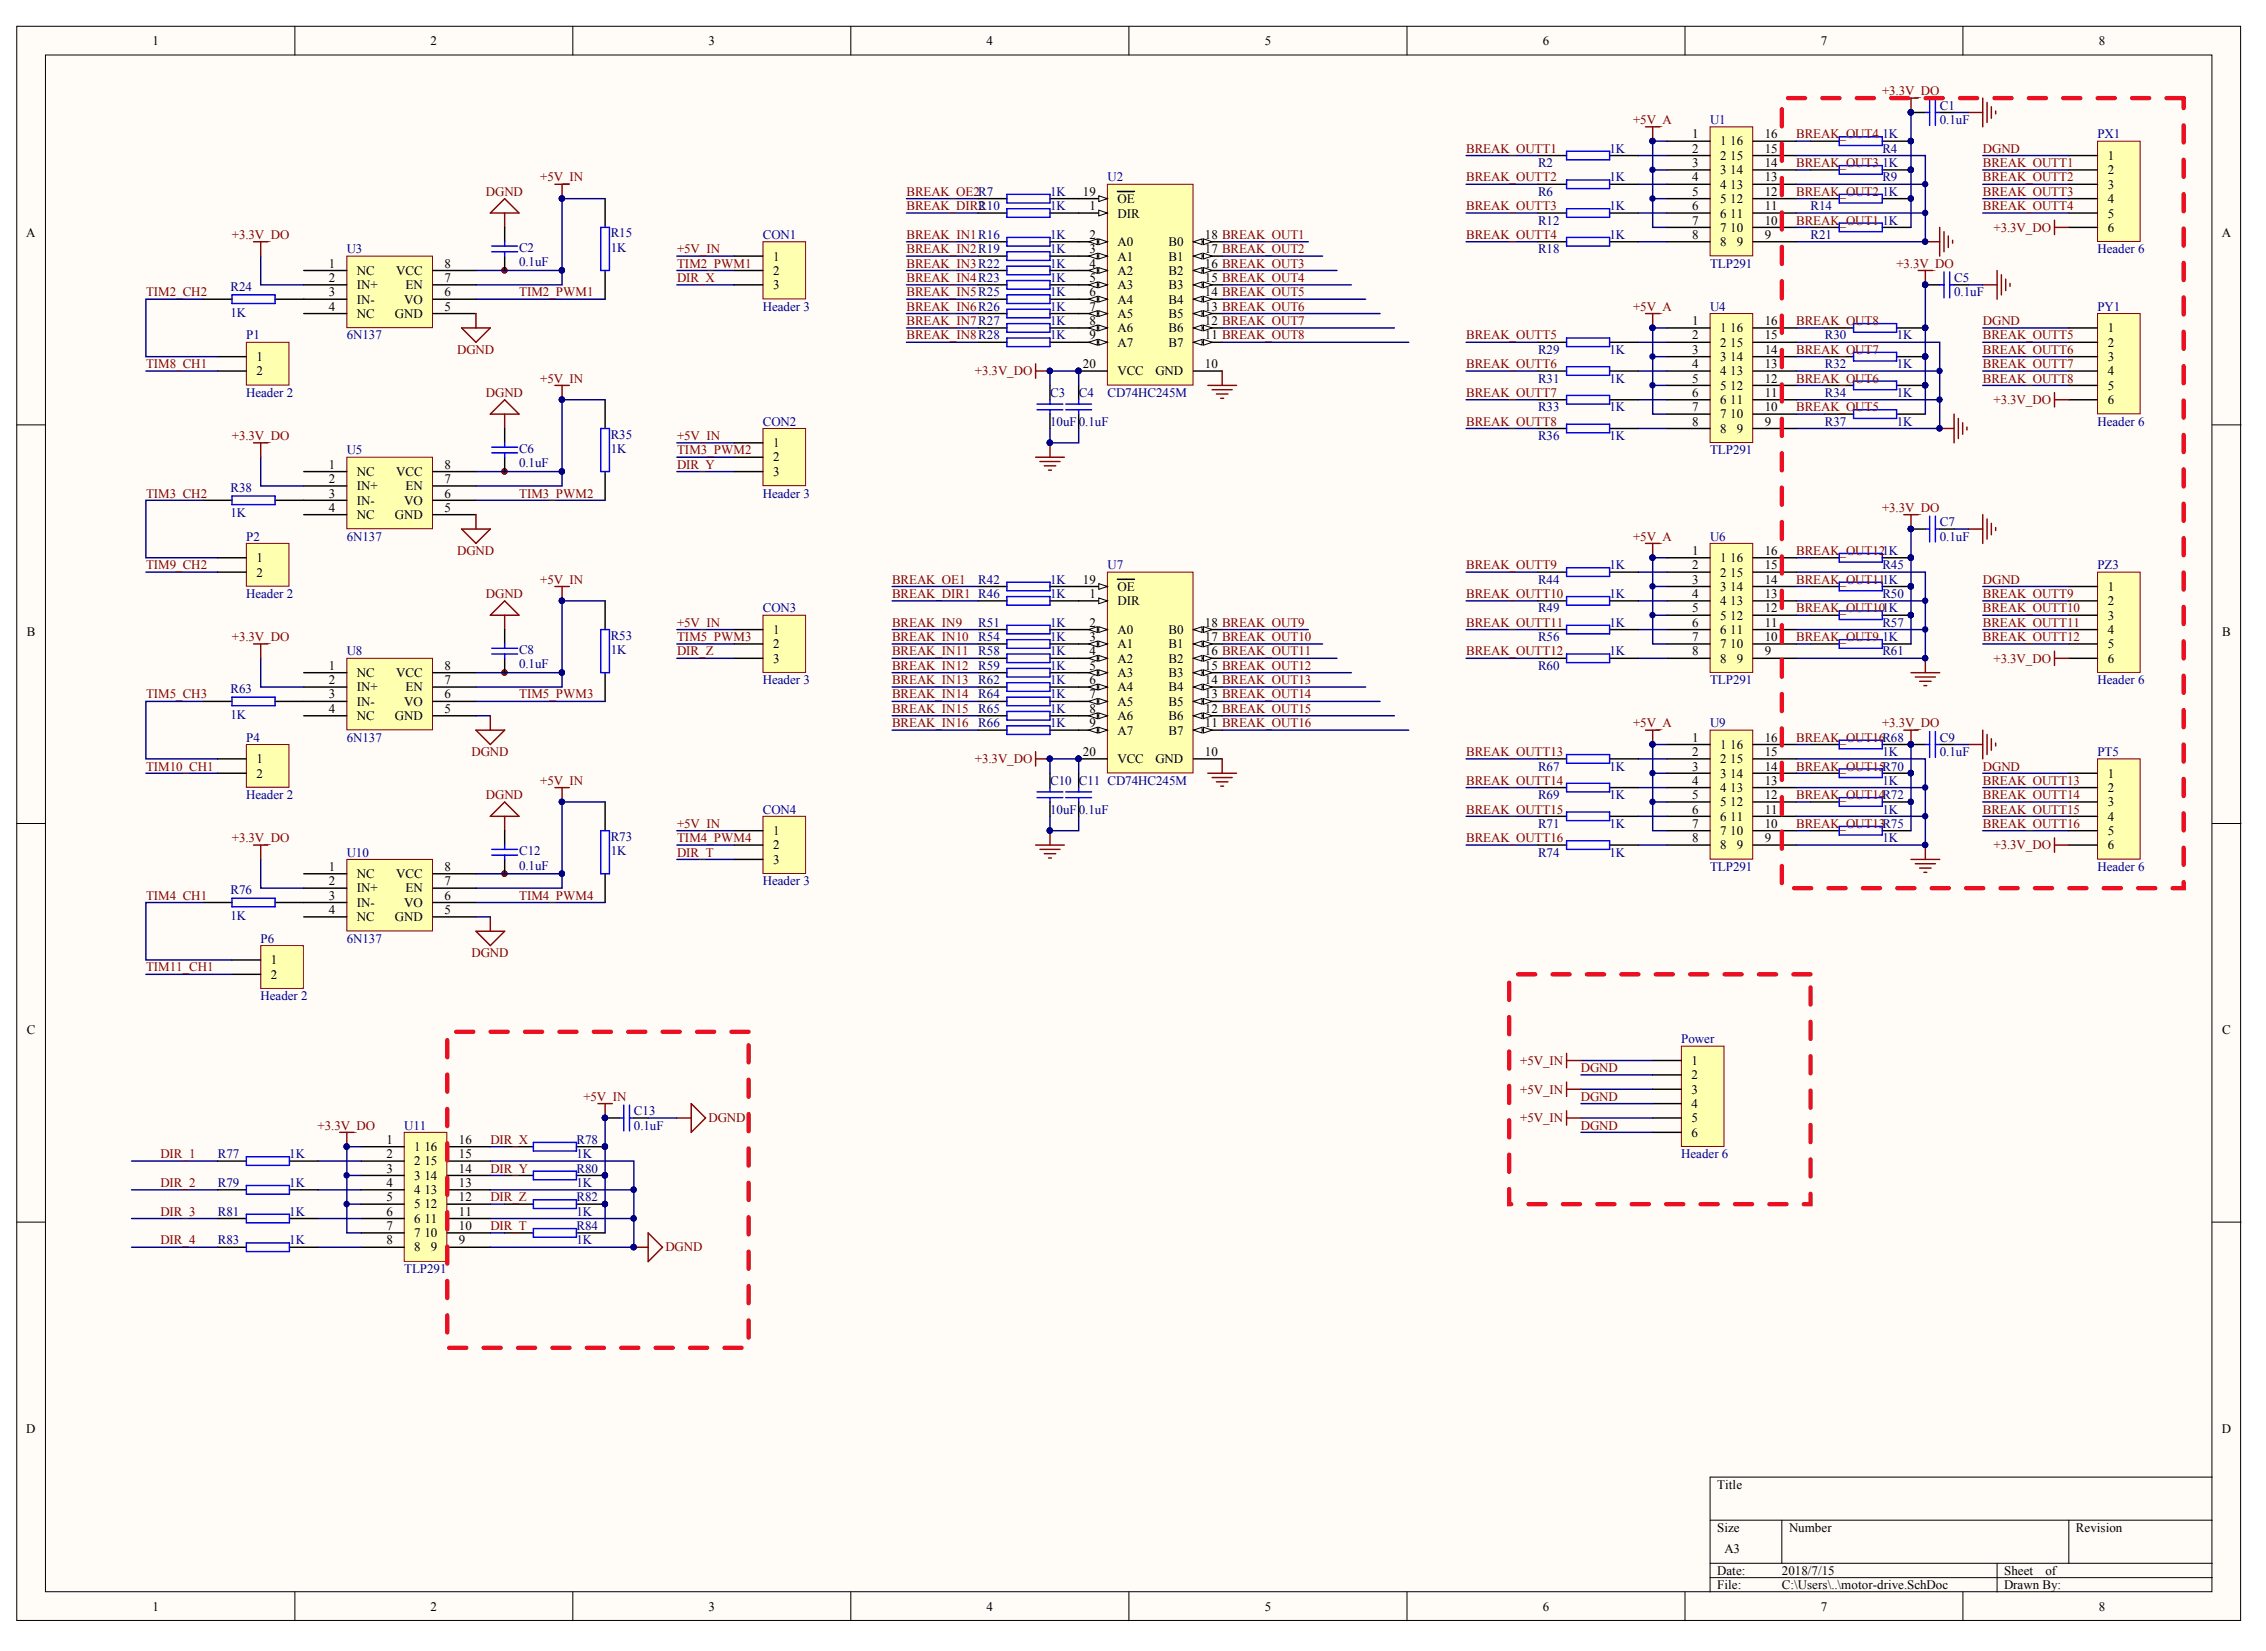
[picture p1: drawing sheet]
<svg xmlns="http://www.w3.org/2000/svg" width="280mm" height="204mm" viewBox="0 0 280 204" stroke-linecap="round" stroke-linejoin="round" font-family="sans-serif">
<defs><g id="words">
<g font-size="1.6">
<text x="18.8" y="5.6">1</text>
<text x="53.1" y="5.6">2</text>
<text x="87.5" y="5.6">3</text>
<text x="121.8" y="5.6">4</text>
<text x="156.2" y="5.6">5</text>
<text x="190.5" y="5.6">6</text>
<text x="224.8" y="5.6">7</text>
<text x="259.1" y="5.6">8</text>
<text x="208.9" y="17.1">1</text>
<text x="212.4" y="18">1</text>
<text x="213.6" y="18">16</text>
<text x="217.9" y="17.1">16</text>
<text x="208.9" y="18.9">2</text>
<text x="208.9" y="20.6">3</text>
<text x="208.9" y="22.4">4</text>
<text x="212.4" y="19.7">2</text>
<text x="212.4" y="21.5">3</text>
<text x="212.4" y="23.3">4</text>
<text x="213.6" y="23.3">13</text>
<text x="213.6" y="21.5">14</text>
<text x="213.6" y="19.7">15</text>
<text x="217.9" y="22.4">13</text>
<text x="217.9" y="20.6">14</text>
<text x="217.9" y="18.9">15</text>
<text x="260.2" y="19.7">1</text>
<text x="260.2" y="21.5">2</text>
<text x="260.2" y="23.3">3</text>
<text x="3.3" y="29.3">A</text>
<text x="133.7" y="24.2">19</text>
<text x="134.5" y="26">1</text>
<text x="134.5" y="29.5">2</text>
<text x="138" y="26.9">DIR</text>
<text x="138" y="25.1">OE</text>
<text x="148.8" y="29.5">18 BREAK_OUT1</text>
<text x="208.9" y="24.2">5</text>
<text x="208.9" y="26">6</text>
<text x="208.9" y="27.8">7</text>
<text x="208.9" y="29.5">8</text>
<text x="212.4" y="25.1">5</text>
<text x="212.4" y="26.9">6</text>
<text x="212.4" y="28.6">7</text>
<text x="213.6" y="28.6">10</text>
<text x="213.6" y="26.9">11</text>
<text x="213.6" y="25.1">12</text>
<text x="217.9" y="29.5">9</text>
<text x="217.9" y="27.8">10</text>
<text x="217.9" y="26">11</text>
<text x="217.9" y="24.2">12</text>
<text x="260.2" y="25.1">4</text>
<text x="260.2" y="26.9">5</text>
<text x="260.2" y="28.6">6</text>
<text x="274.3" y="29.3">A</text>
<text x="40.6" y="33.1">1</text>
<text x="40.6" y="34.8">2</text>
<text x="44.1" y="34">NC</text>
<text x="44.1" y="35.7">IN+</text>
<text x="48.9" y="34">VCC</text>
<text x="50.1" y="35.7">EN</text>
<text x="54.9" y="33.1">8</text>
<text x="54.9" y="34.8">7</text>
<text x="95.4" y="32.2">1</text>
<text x="95.4" y="34">2</text>
<text x="95.4" y="35.7">3</text>
<text x="134.5" y="31.3">3</text>
<text x="134.5" y="33.1">4</text>
<text x="134.5" y="34.8">5</text>
<text x="138" y="30.4">A0</text>
<text x="138" y="32.2">A1</text>
<text x="138" y="34">A2</text>
<text x="138" y="35.7">A3</text>
<text x="144.2" y="35.7">B3</text>
<text x="144.2" y="34">B2</text>
<text x="144.2" y="32.2">B1</text>
<text x="144.2" y="30.4">B0</text>
<text x="148.8" y="34.8">15 BREAK_OUT4</text>
<text x="148.8" y="33.1">16 BREAK_OUT3</text>
<text x="148.8" y="31.3">17 BREAK_OUT2</text>
<text x="212.4" y="30.4">8</text>
<text x="214.4" y="30.4">9</text>
<text x="40.6" y="36.6">3</text>
<text x="40.6" y="38.4">4</text>
<text x="44.1" y="37.5">IN-</text>
<text x="44.1" y="39.3">NC</text>
<text x="48.8" y="39.3">GND</text>
<text x="49.9" y="37.5">VO</text>
<text x="54.9" y="36.6">6</text>
<text x="54.9" y="38.4">5</text>
<text x="134.5" y="36.6">6</text>
<text x="134.5" y="38.4">7</text>
<text x="134.5" y="40.2">8</text>
<text x="134.5" y="41.9">9</text>
<text x="138" y="37.5">A4</text>
<text x="138" y="39.3">A5</text>
<text x="138" y="41">A6</text>
<text x="144.2" y="41">B6</text>
<text x="144.2" y="39.3">B5</text>
<text x="144.2" y="37.5">B4</text>
<text x="148.8" y="41.9">11 BREAK_OUT8</text>
<text x="148.8" y="40.2">12 BREAK_OUT7</text>
<text x="148.8" y="38.4">13 BREAK_OUT6</text>
<text x="148.8" y="36.6">14 BREAK_OUT5</text>
<text x="208.9" y="40.2">1</text>
<text x="208.9" y="41.9">2</text>
<text x="212.4" y="41">1</text>
<text x="213.6" y="41">16</text>
<text x="217.9" y="41.9">15</text>
<text x="217.9" y="40.2">16</text>
<text x="260.2" y="41">1</text>
<text x="31.7" y="44.6">1</text>
<text x="31.7" y="46.4">2</text>
<text x="133.7" y="45.5">20</text>
<text x="138" y="46.4">VCC</text>
<text x="138" y="42.8">A7</text>
<text x="142.6" y="46.4">GND</text>
<text x="144.2" y="42.8">B7</text>
<text x="148.8" y="45.5">10</text>
<text x="208.9" y="43.7">3</text>
<text x="208.9" y="45.5">4</text>
<text x="208.9" y="47.2">5</text>
<text x="212.4" y="42.8">2</text>
<text x="212.4" y="44.6">3</text>
<text x="212.4" y="46.4">4</text>
<text x="213.6" y="46.4">13</text>
<text x="213.6" y="44.6">14</text>
<text x="213.6" y="42.8">15</text>
<text x="217.9" y="47.2">12</text>
<text x="217.9" y="45.5">13</text>
<text x="217.9" y="43.7">14</text>
<text x="260.2" y="42.8">2</text>
<text x="260.2" y="44.6">3</text>
<text x="260.2" y="46.4">4</text>
<text x="208.9" y="49">6</text>
<text x="208.9" y="50.8">7</text>
<text x="208.9" y="52.6">8</text>
<text x="212.4" y="48.1">5</text>
<text x="212.4" y="49.9">6</text>
<text x="212.4" y="51.7">7</text>
<text x="212.4" y="53.4">8</text>
<text x="213.6" y="51.7">10</text>
<text x="213.6" y="49.9">11</text>
<text x="213.6" y="48.1">12</text>
<text x="214.4" y="53.4">9</text>
<text x="217.9" y="52.6">9</text>
<text x="217.9" y="50.8">10</text>
<text x="217.9" y="49">11</text>
<text x="260.2" y="48.1">5</text>
<text x="260.2" y="49.9">6</text>
<text x="40.6" y="57.9">1</text>
<text x="40.6" y="59.7">2</text>
<text x="44.1" y="58.8">NC</text>
<text x="48.9" y="58.8">VCC</text>
<text x="54.9" y="57.9">8</text>
<text x="54.9" y="59.7">7</text>
<text x="95.4" y="55.2">1</text>
<text x="95.4" y="57">2</text>
<text x="95.4" y="58.8">3</text>
<text x="40.6" y="61.5">3</text>
<text x="40.6" y="63.2">4</text>
<text x="44.1" y="60.6">IN+</text>
<text x="44.1" y="62.3">IN-</text>
<text x="44.1" y="64.1">NC</text>
<text x="48.8" y="64.1">GND</text>
<text x="49.9" y="62.3">VO</text>
<text x="50.1" y="60.6">EN</text>
<text x="54.9" y="61.5">6</text>
<text x="54.9" y="63.2">5</text>
<text x="31.7" y="69.4">1</text>
<text x="31.7" y="71.2">2</text>
<text x="208.9" y="68.5">1</text>
<text x="208.9" y="70.3">2</text>
<text x="212.4" y="69.4">1</text>
<text x="212.4" y="71.2">2</text>
<text x="213.6" y="71.2">15</text>
<text x="213.6" y="69.4">16</text>
<text x="217.9" y="70.3">15</text>
<text x="217.9" y="68.5">16</text>
<text x="133.7" y="72.1">19</text>
<text x="134.5" y="73.9">1</text>
<text x="134.5" y="77.4">2</text>
<text x="138" y="74.7">DIR</text>
<text x="138" y="73">OE</text>
<text x="148.8" y="77.4">18 BREAK_OUT9</text>
<text x="208.9" y="72.1">3</text>
<text x="208.9" y="73.9">4</text>
<text x="208.9" y="75.6">5</text>
<text x="208.9" y="77.4">6</text>
<text x="212.4" y="73">3</text>
<text x="212.4" y="74.7">4</text>
<text x="212.4" y="76.5">5</text>
<text x="213.6" y="76.5">12</text>
<text x="213.6" y="74.7">13</text>
<text x="213.6" y="73">14</text>
<text x="217.9" y="77.4">11</text>
<text x="217.9" y="75.6">12</text>
<text x="217.9" y="73.9">13</text>
<text x="217.9" y="72.1">14</text>
<text x="260.2" y="73">1</text>
<text x="260.2" y="74.7">2</text>
<text x="260.2" y="76.5">3</text>
<text x="3.3" y="78.5">B</text>
<text x="40.6" y="82.7">1</text>
<text x="44.1" y="83.6">NC</text>
<text x="48.9" y="83.6">VCC</text>
<text x="54.9" y="82.7">8</text>
<text x="95.4" y="78.3">1</text>
<text x="95.4" y="80.1">2</text>
<text x="95.4" y="81.8">3</text>
<text x="134.5" y="79.2">3</text>
<text x="134.5" y="80.9">4</text>
<text x="134.5" y="82.7">5</text>
<text x="138" y="78.3">A0</text>
<text x="138" y="80.1">A1</text>
<text x="138" y="81.8">A2</text>
<text x="138" y="83.6">A3</text>
<text x="144.2" y="83.6">B3</text>
<text x="144.2" y="81.8">B2</text>
<text x="144.2" y="80.1">B1</text>
<text x="144.2" y="78.3">B0</text>
<text x="148.8" y="82.7">15 BREAK_OUT12</text>
<text x="148.8" y="80.9">16 BREAK_OUT11</text>
<text x="148.8" y="79.2">17 BREAK_OUT10</text>
<text x="208.9" y="79.2">7</text>
<text x="208.9" y="80.9">8</text>
<text x="212.4" y="78.3">6</text>
<text x="212.4" y="80.1">7</text>
<text x="212.4" y="81.8">8</text>
<text x="213.6" y="80.1">10</text>
<text x="213.6" y="78.3">11</text>
<text x="214.4" y="81.8">9</text>
<text x="217.9" y="80.9">9</text>
<text x="217.9" y="79.2">10</text>
<text x="260.2" y="78.3">4</text>
<text x="260.2" y="80.1">5</text>
<text x="260.2" y="81.8">6</text>
<text x="274.4" y="78.5">B</text>
<text x="40.6" y="84.5">2</text>
<text x="40.6" y="86.3">3</text>
<text x="40.6" y="88">4</text>
<text x="44.1" y="85.4">IN+</text>
<text x="44.1" y="87.2">IN-</text>
<text x="44.1" y="88.9">NC</text>
<text x="48.8" y="88.9">GND</text>
<text x="49.9" y="87.2">VO</text>
<text x="50.1" y="85.4">EN</text>
<text x="54.9" y="84.5">7</text>
<text x="54.9" y="86.3">6</text>
<text x="54.9" y="88">5</text>
<text x="134.5" y="84.5">6</text>
<text x="134.5" y="86.3">7</text>
<text x="134.5" y="88">8</text>
<text x="134.5" y="89.8">9</text>
<text x="138" y="85.4">A4</text>
<text x="138" y="87.2">A5</text>
<text x="138" y="88.9">A6</text>
<text x="144.2" y="88.9">B6</text>
<text x="144.2" y="87.2">B5</text>
<text x="144.2" y="85.4">B4</text>
<text x="148.8" y="89.8">11 BREAK_OUT16</text>
<text x="148.8" y="88">12 BREAK_OUT15</text>
<text x="148.8" y="86.3">13 BREAK_OUT14</text>
<text x="148.8" y="84.5">14 BREAK_OUT13</text>
<text x="31.7" y="94.3">1</text>
<text x="133.7" y="93.4">20</text>
<text x="138" y="94.3">VCC</text>
<text x="138" y="90.7">A7</text>
<text x="142.6" y="94.3">GND</text>
<text x="144.2" y="90.7">B7</text>
<text x="148.8" y="93.4">10</text>
<text x="208.9" y="91.6">1</text>
<text x="208.9" y="93.4">2</text>
<text x="208.9" y="95.2">3</text>
<text x="212.4" y="92.5">1</text>
<text x="212.4" y="94.3">2</text>
<text x="213.6" y="94.3">15</text>
<text x="213.6" y="92.5">16</text>
<text x="217.9" y="95.2">14</text>
<text x="217.9" y="93.4">15</text>
<text x="217.9" y="91.6">16</text>
<text x="31.7" y="96.1">2</text>
<text x="208.9" y="96.9">4</text>
<text x="208.9" y="98.7">5</text>
<text x="208.9" y="100.5">6</text>
<text x="212.4" y="96.1">3</text>
<text x="212.4" y="97.8">4</text>
<text x="212.4" y="99.6">5</text>
<text x="212.4" y="101.4">6</text>
<text x="213.6" y="101.4">11</text>
<text x="213.6" y="99.6">12</text>
<text x="213.6" y="97.8">13</text>
<text x="213.6" y="96.1">14</text>
<text x="217.9" y="100.5">11</text>
<text x="217.9" y="98.7">12</text>
<text x="217.9" y="96.9">13</text>
<text x="260.2" y="96.1">1</text>
<text x="260.2" y="97.8">2</text>
<text x="260.2" y="99.6">3</text>
<text x="260.2" y="101.4">4</text>
<text x="40.6" y="107.6">1</text>
<text x="54.9" y="107.6">8</text>
<text x="95.4" y="103.1">1</text>
<text x="95.4" y="104.9">2</text>
<text x="95.4" y="106.7">3</text>
<text x="208.9" y="102.3">7</text>
<text x="208.9" y="104">8</text>
<text x="212.4" y="103.1">7</text>
<text x="212.4" y="104.9">8</text>
<text x="213.6" y="103.1">10</text>
<text x="214.4" y="104.9">9</text>
<text x="217.9" y="104">9</text>
<text x="217.9" y="102.3">10</text>
<text x="260.2" y="103.1">5</text>
<text x="260.2" y="104.9">6</text>
<text x="40.6" y="109.3">2</text>
<text x="40.6" y="111.1">3</text>
<text x="40.6" y="112.9">4</text>
<text x="44.1" y="108.5">NC</text>
<text x="44.1" y="110.2">IN+</text>
<text x="44.1" y="112">IN-</text>
<text x="44.1" y="113.8">NC</text>
<text x="48.8" y="113.8">GND</text>
<text x="48.9" y="108.5">VCC</text>
<text x="49.9" y="112">VO</text>
<text x="50.1" y="110.2">EN</text>
<text x="54.9" y="109.3">7</text>
<text x="54.9" y="111.1">6</text>
<text x="54.9" y="112.9">5</text>
<text x="33.4" y="119.1">1</text>
<text x="33.4" y="120.9">2</text>
<text x="3.3" y="127.7">C</text>
<text x="208.8" y="131.5">1</text>
<text x="274.4" y="127.7">C</text>
<text x="208.8" y="133.3">2</text>
<text x="208.8" y="135.1">3</text>
<text x="208.8" y="136.8">4</text>
<text x="47.7" y="141.3">1</text>
<text x="47.7" y="143">2</text>
<text x="51.1" y="142.2">1</text>
<text x="51.1" y="143.9">2</text>
<text x="52.4" y="143.9">15</text>
<text x="52.4" y="142.2">16</text>
<text x="56.7" y="143">15</text>
<text x="56.7" y="141.3">16</text>
<text x="208.8" y="138.6">5</text>
<text x="208.8" y="140.4">6</text>
<text x="47.7" y="144.8">3</text>
<text x="47.7" y="146.6">4</text>
<text x="47.7" y="148.4">5</text>
<text x="51.1" y="145.7">3</text>
<text x="51.1" y="147.5">4</text>
<text x="51.1" y="149.2">5</text>
<text x="52.4" y="149.2">12</text>
<text x="52.4" y="147.5">13</text>
<text x="52.4" y="145.7">14</text>
<text x="56.7" y="148.4">12</text>
<text x="56.7" y="146.6">13</text>
<text x="56.7" y="144.8">14</text>
<text x="47.7" y="150.1">6</text>
<text x="47.7" y="151.9">7</text>
<text x="47.7" y="153.7">8</text>
<text x="51.1" y="151">6</text>
<text x="51.1" y="152.8">7</text>
<text x="51.1" y="154.6">8</text>
<text x="52.4" y="152.8">10</text>
<text x="52.4" y="151">11</text>
<text x="53.2" y="154.6">9</text>
<text x="56.7" y="153.7">9</text>
<text x="56.7" y="151.9">10</text>
<text x="56.7" y="150.1">11</text>
<text x="3.3" y="177">D</text>
<text x="274.3" y="177">D</text>
<text x="212" y="183.8">Title</text>
<text x="212" y="189.2">Size</text>
<text x="212.9" y="191.9">A3</text>
<text x="220.9" y="189.2">Number</text>
<text x="256.3" y="189.2">Revision</text>
<text x="212" y="194.5">Date:</text>
<text x="212" y="196.3">File:</text>
<text x="220" y="194.5">2018/7/15</text>
<text x="220" y="196.3">C:\Users\..\motor-drive.SchDoc</text>
<text x="247.4" y="194.5">Sheet</text>
<text x="247.4" y="196.3">Drawn By:</text>
<text x="252.5" y="194.5">of</text>
<text x="18.8" y="198.9">1</text>
<text x="53.1" y="198.9">2</text>
<text x="87.5" y="198.9">3</text>
<text x="121.8" y="198.9">4</text>
<text x="156.2" y="198.9">5</text>
<text x="190.5" y="198.9">6</text>
<text x="224.8" y="198.9">7</text>
<text x="259.1" y="198.9">8</text>
</g>
<g font-size="1.6" fill="#800000">
<text x="232.3" y="11.8">+3.3V_DO</text>
<text x="201.6" y="15.3">+5V_A</text>
<text x="221.8" y="17.1">BREAK_OUT4</text>
<text x="66.7" y="22.4">+5V_IN</text>
<text x="181" y="18.9">BREAK_OUTT1</text>
<text x="181" y="22.4">BREAK_OUTT2</text>
<text x="221.8" y="20.6">BREAK_OUT3</text>
<text x="244.8" y="18.9">DGND</text>
<text x="244.8" y="20.6">BREAK_OUTT1</text>
<text x="244.8" y="22.4">BREAK_OUTT2</text>
<text x="28.6" y="29.5">+3.3V_DO</text>
<text x="60" y="24.2">DGND</text>
<text x="111.9" y="29.5">BREAK_IN1R16</text>
<text x="111.9" y="24.2">BREAK_OE2R7</text>
<text x="111.9" y="26">BREAK_DIR2</text>
<text x="181" y="26">BREAK_OUTT3</text>
<text x="181" y="29.5">BREAK_OUTT4</text>
<text x="221.8" y="27.8">BREAK_OUT1</text>
<text x="221.8" y="24.2">BREAK_OUT2</text>
<text x="244.8" y="24.2">BREAK_OUTT3</text>
<text x="244.8" y="26">BREAK_OUTT4</text>
<text x="246.1" y="28.6">+3.3V_DO</text>
<text x="83.6" y="33.1">TIM2_PWM1</text>
<text x="83.6" y="31.3">+5V_IN</text>
<text x="83.6" y="34.8">DIR_X</text>
<text x="111.9" y="31.3">BREAK_IN2R19</text>
<text x="111.9" y="33.1">BREAK_IN3R22</text>
<text x="111.9" y="34.8">BREAK_IN4R23</text>
<text x="234.1" y="33.1">+3.3V_DO</text>
<text x="18" y="36.6">TIM2_CH2</text>
<text x="64.1" y="36.6">TIM2_PWM1</text>
<text x="111.9" y="36.6">BREAK_IN5R25</text>
<text x="111.9" y="38.4">BREAK_IN6R26</text>
<text x="111.9" y="40.2">BREAK_IN7R27</text>
<text x="111.9" y="41.9">BREAK_IN8R28</text>
<text x="181" y="41.9">BREAK_OUTT5</text>
<text x="201.6" y="38.4">+5V_A</text>
<text x="221.8" y="40.2">BREAK_OUT8</text>
<text x="244.8" y="40.2">DGND</text>
<text x="244.8" y="41.9">BREAK_OUTT5</text>
<text x="18" y="45.5">TIM8_CH1</text>
<text x="56.4" y="43.7">DGND</text>
<text x="66.7" y="47.2">+5V_IN</text>
<text x="120.4" y="46.4">+3.3V_DO</text>
<text x="181" y="45.5">BREAK_OUTT6</text>
<text x="221.8" y="47.2">BREAK_OUT6</text>
<text x="221.8" y="43.7">BREAK_OUT7</text>
<text x="244.8" y="43.7">BREAK_OUTT6</text>
<text x="244.8" y="45.5">BREAK_OUTT7</text>
<text x="244.8" y="47.2">BREAK_OUTT8</text>
<text x="60" y="49">DGND</text>
<text x="181" y="49">BREAK_OUTT7</text>
<text x="181" y="52.6">BREAK_OUTT8</text>
<text x="221.8" y="50.8">BREAK_OUT5</text>
<text x="246.1" y="49.9">+3.3V_DO</text>
<text x="28.6" y="54.3">+3.3V_DO</text>
<text x="83.6" y="56.1">TIM3_PWM2</text>
<text x="83.6" y="57.9">DIR_Y</text>
<text x="83.6" y="54.3">+5V_IN</text>
<text x="18" y="61.5">TIM3_CH2</text>
<text x="64.1" y="61.5">TIM3_PWM2</text>
<text x="232.3" y="63.2">+3.3V_DO</text>
<text x="18" y="70.3">TIM9_CH2</text>
<text x="56.4" y="68.5">DGND</text>
<text x="181" y="70.3">BREAK_OUTT9</text>
<text x="201.6" y="66.8">+5V_A</text>
<text x="221.8" y="68.5">BREAK_OUT121K</text>
<text x="60" y="73.9">DGND</text>
<text x="66.7" y="72.1">+5V_IN</text>
<text x="83.6" y="77.4">+5V_IN</text>
<text x="110.1" y="77.4">BREAK_IN9</text>
<text x="110.1" y="72.1">BREAK_OE1</text>
<text x="110.1" y="73.9">BREAK_DIR1 R46</text>
<text x="181" y="73.9">BREAK_OUTT10</text>
<text x="181" y="77.4">BREAK_OUTT11</text>
<text x="221.8" y="75.6">BREAK_OUT101K</text>
<text x="221.8" y="72.1">BREAK_OUT111K</text>
<text x="244.8" y="72.1">DGND</text>
<text x="244.8" y="73.9">BREAK_OUTT9</text>
<text x="244.8" y="75.6">BREAK_OUTT10</text>
<text x="244.8" y="77.4">BREAK_OUTT11</text>
<text x="28.6" y="79.2">+3.3V_DO</text>
<text x="83.6" y="79.2">TIM5_PWM3</text>
<text x="83.6" y="80.9">DIR_Z</text>
<text x="110.1" y="79.2">BREAK_IN10</text>
<text x="110.1" y="80.9">BREAK_IN11</text>
<text x="110.1" y="82.7">BREAK_IN12</text>
<text x="181" y="80.9">BREAK_OUTT12</text>
<text x="221.8" y="79.2">BREAK_OUT9</text>
<text x="244.8" y="79.2">BREAK_OUTT12</text>
<text x="246.1" y="81.8">+3.3V_DO</text>
<text x="18" y="86.3">TIM5_CH3</text>
<text x="64.1" y="86.3">TIM5_PWM3</text>
<text x="110.1" y="84.5">BREAK_IN13</text>
<text x="110.1" y="86.3">BREAK_IN14</text>
<text x="110.1" y="88">BREAK_IN15</text>
<text x="110.1" y="89.8">BREAK_IN16</text>
<text x="201.6" y="89.8">+5V_A</text>
<text x="232.3" y="89.8">+3.3V_DO</text>
<text x="18" y="95.2">TIM10_CH1</text>
<text x="58.2" y="93.4">DGND</text>
<text x="120.4" y="94.3">+3.3V_DO</text>
<text x="181" y="93.4">BREAK_OUTT13</text>
<text x="221.8" y="95.2">BREAK_OUT15R70</text>
<text x="221.8" y="91.6">BREAK_OUT16R68</text>
<text x="244.8" y="95.2">DGND</text>
<text x="60" y="98.7">DGND</text>
<text x="66.7" y="96.9">+5V_IN</text>
<text x="181" y="96.9">BREAK_OUTT14</text>
<text x="181" y="100.5">BREAK_OUTT15</text>
<text x="221.8" y="98.7">BREAK_OUT14R72</text>
<text x="244.8" y="96.9">BREAK_OUTT13</text>
<text x="244.8" y="98.7">BREAK_OUTT14</text>
<text x="244.8" y="100.5">BREAK_OUTT15</text>
<text x="28.6" y="104">+3.3V_DO</text>
<text x="83.6" y="104">TIM4_PWM4</text>
<text x="83.6" y="105.8">DIR_T</text>
<text x="83.6" y="102.3">+5V_IN</text>
<text x="181" y="104">BREAK_OUTT16</text>
<text x="221.8" y="102.3">BREAK_OUT13R75</text>
<text x="244.8" y="102.3">BREAK_OUTT16</text>
<text x="246.1" y="104.9">+3.3V_DO</text>
<text x="18" y="111.1">TIM4_CH1</text>
<text x="64.1" y="111.1">TIM4_PWM4</text>
<text x="18" y="120">TIM11_CH1</text>
<text x="58.2" y="118.2">DGND</text>
<text x="187.7" y="131.5">+5V_IN</text>
<text x="72" y="136">+5V_IN</text>
<text x="187.7" y="135.1">+5V_IN</text>
<text x="195.2" y="136">DGND</text>
<text x="195.2" y="132.4">DGND</text>
<text x="19.8" y="143">DIR_1</text>
<text x="39.2" y="139.5">+3.3V_DO</text>
<text x="60.5" y="141.3">DIR_X</text>
<text x="87.5" y="138.6">DGND</text>
<text x="187.7" y="138.6">+5V_IN</text>
<text x="195.2" y="139.5">DGND</text>
<text x="19.8" y="146.6">DIR_2</text>
<text x="60.5" y="144.8">DIR_Y</text>
<text x="60.5" y="148.4">DIR_Z</text>
<text x="19.8" y="150.1">DIR_3</text>
<text x="19.8" y="153.7">DIR_4</text>
<text x="60.5" y="151.9">DIR_T</text>
<text x="82.1" y="154.6">DGND</text>
</g>
<g font-size="1.6" fill="#000080">
<text x="211.1" y="15.3">U1</text>
<text x="232.4" y="17.1">1K</text>
<text x="239.5" y="13.5">C1</text>
<text x="239.5" y="15.3">0.1uF</text>
<text x="258.9" y="17.1">PX1</text>
<text x="136.7" y="22.4">U2</text>
<text x="189.9" y="20.6">R2</text>
<text x="198.7" y="18.9">1K</text>
<text x="198.7" y="22.4">1K</text>
<text x="232.4" y="18.9">R4</text>
<text x="232.4" y="22.4">R9</text>
<text x="232.4" y="20.6">1K</text>
<text x="75.4" y="29.3">R15</text>
<text x="94.2" y="29.5">CON1</text>
<text x="120.8" y="26">R10</text>
<text x="129.6" y="29.5">1K</text>
<text x="129.6" y="24.2">1K</text>
<text x="129.6" y="26">1K</text>
<text x="189.9" y="24.2">R6</text>
<text x="189.9" y="27.8">R12</text>
<text x="198.7" y="26">1K</text>
<text x="198.7" y="29.5">1K</text>
<text x="223.5" y="26">R14</text>
<text x="223.5" y="29.5">R21</text>
<text x="232.4" y="24.2">1K</text>
<text x="232.4" y="27.8">1K</text>
<text x="28.5" y="35.9">R24</text>
<text x="42.8" y="31.3">U3</text>
<text x="64.1" y="31.1">C2</text>
<text x="64.1" y="32.9">0.1uF</text>
<text x="75.4" y="31.1">1K</text>
<text x="129.6" y="31.3">1K</text>
<text x="129.6" y="33.1">1K</text>
<text x="129.6" y="34.8">1K</text>
<text x="189.9" y="31.3">R18</text>
<text x="211.1" y="33.1">TLP291</text>
<text x="241.3" y="34.8">C5</text>
<text x="258.9" y="31.3">Header 6</text>
<text x="28.5" y="39.1">1K</text>
<text x="30.4" y="41.9">P1</text>
<text x="42.8" y="41.9">6N137</text>
<text x="94.2" y="38.4">Header 3</text>
<text x="129.6" y="36.6">1K</text>
<text x="129.6" y="38.4">1K</text>
<text x="129.6" y="40.2">1K</text>
<text x="129.6" y="41.9">1K</text>
<text x="211.1" y="38.4">U4</text>
<text x="225.3" y="41.9">R30</text>
<text x="234.2" y="41.9">1K</text>
<text x="241.3" y="36.6">0.1uF</text>
<text x="258.9" y="38.4">PY1</text>
<text x="189.9" y="43.7">R29</text>
<text x="189.9" y="47.2">R31</text>
<text x="198.7" y="43.7">1K</text>
<text x="198.7" y="47.2">1K</text>
<text x="225.3" y="45.5">R32</text>
<text x="234.2" y="45.5">1K</text>
<text x="30.4" y="49">Header 2</text>
<text x="94.2" y="52.6">CON2</text>
<text x="129.6" y="49">C3</text>
<text x="129.6" y="52.6">10uF0.1uF</text>
<text x="133.2" y="49">C4</text>
<text x="136.7" y="49">CD74HC245M</text>
<text x="189.9" y="50.8">R33</text>
<text x="198.7" y="50.8">1K</text>
<text x="225.3" y="49">R34</text>
<text x="225.3" y="52.6">R37</text>
<text x="234.2" y="49">1K</text>
<text x="234.2" y="52.6">1K</text>
<text x="258.9" y="52.6">Header 6</text>
<text x="42.8" y="56.1">U5</text>
<text x="64.1" y="55.9">C6</text>
<text x="64.1" y="57.7">0.1uF</text>
<text x="75.4" y="54.2">R35</text>
<text x="75.4" y="55.9">1K</text>
<text x="189.9" y="54.3">R36</text>
<text x="198.7" y="54.3">1K</text>
<text x="211.1" y="56.1">TLP291</text>
<text x="28.5" y="60.7">R38</text>
<text x="28.5" y="63.9">1K</text>
<text x="94.2" y="61.5">Header 3</text>
<text x="239.5" y="65">C7</text>
<text x="30.4" y="66.8">P2</text>
<text x="42.8" y="66.8">6N137</text>
<text x="136.7" y="70.3">U7</text>
<text x="198.7" y="70.3">1K</text>
<text x="211.1" y="66.8">U6</text>
<text x="232.4" y="70.3">R45</text>
<text x="239.5" y="66.8">0.1uF</text>
<text x="258.9" y="70.3">PZ3</text>
<text x="30.4" y="73.9">Header 2</text>
<text x="94.2" y="75.6">CON3</text>
<text x="120.8" y="77.4">R51</text>
<text x="120.8" y="72.1">R42</text>
<text x="129.6" y="77.4">1K</text>
<text x="129.6" y="72.1">1K</text>
<text x="129.6" y="73.9">1K</text>
<text x="189.9" y="72.1">R44</text>
<text x="189.9" y="75.6">R49</text>
<text x="198.7" y="73.9">1K</text>
<text x="198.7" y="77.4">1K</text>
<text x="232.4" y="73.9">R50</text>
<text x="232.4" y="77.4">R57</text>
<text x="42.8" y="80.9">U8</text>
<text x="64.1" y="80.8">C8</text>
<text x="64.1" y="82.6">0.1uF</text>
<text x="75.4" y="79">R53</text>
<text x="75.4" y="80.8">1K</text>
<text x="120.8" y="79.2">R54</text>
<text x="120.8" y="80.9">R58</text>
<text x="120.8" y="82.7">R59</text>
<text x="129.6" y="79.2">1K</text>
<text x="129.6" y="80.9">1K</text>
<text x="129.6" y="82.7">1K</text>
<text x="189.9" y="79.2">R56</text>
<text x="189.9" y="82.7">R60</text>
<text x="198.7" y="80.9">1K</text>
<text x="232.4" y="80.9">R61</text>
<text x="232.4" y="79.2">1K</text>
<text x="28.5" y="85.6">R63</text>
<text x="28.5" y="88.8">1K</text>
<text x="94.2" y="84.5">Header 3</text>
<text x="120.8" y="84.5">R62</text>
<text x="120.8" y="86.3">R64</text>
<text x="120.8" y="88">R65</text>
<text x="120.8" y="89.8">R66</text>
<text x="129.6" y="84.5">1K</text>
<text x="129.6" y="86.3">1K</text>
<text x="129.6" y="88">1K</text>
<text x="129.6" y="89.8">1K</text>
<text x="211.1" y="84.5">TLP291</text>
<text x="211.1" y="89.8">U9</text>
<text x="258.9" y="84.5">Header 6</text>
<text x="30.4" y="91.6">P4</text>
<text x="42.8" y="91.6">6N137</text>
<text x="189.9" y="95.2">R67</text>
<text x="198.7" y="95.2">1K</text>
<text x="232.4" y="93.4">1K</text>
<text x="239.5" y="91.6">C9</text>
<text x="239.5" y="93.4">0.1uF</text>
<text x="258.9" y="93.4">PT5</text>
<text x="30.4" y="98.7">Header 2</text>
<text x="94.2" y="100.5">CON4</text>
<text x="129.6" y="96.9">C10 C11 CD74HC245M</text>
<text x="129.6" y="100.5">10uF0.1uF</text>
<text x="189.9" y="98.7">R69</text>
<text x="198.7" y="98.7">1K</text>
<text x="232.4" y="96.9">1K</text>
<text x="232.4" y="100.5">1K</text>
<text x="42.8" y="105.8">U10</text>
<text x="64.1" y="105.6">C12</text>
<text x="64.1" y="107.4">0.1uF</text>
<text x="75.4" y="103.9">R73</text>
<text x="75.4" y="105.6">1K</text>
<text x="189.9" y="102.3">R71</text>
<text x="189.9" y="105.8">R74</text>
<text x="198.7" y="102.3">1K</text>
<text x="198.7" y="105.8">1K</text>
<text x="211.1" y="107.6">TLP291</text>
<text x="232.4" y="104">1K</text>
<text x="258.9" y="107.6">Header 6</text>
<text x="28.5" y="110.4">R76</text>
<text x="28.5" y="113.6">1K</text>
<text x="94.2" y="109.3">Header 3</text>
<text x="32.2" y="116.4">P6</text>
<text x="42.8" y="116.4">6N137</text>
<text x="32.2" y="123.5">Header 2</text>
<text x="207.6" y="128.9">Power</text>
<text x="78.3" y="137.7">C13</text>
<text x="26.9" y="143">R77</text>
<text x="35.7" y="143">1K</text>
<text x="49.9" y="139.5">U11</text>
<text x="71.2" y="141.3">R78</text>
<text x="71.2" y="143">1K</text>
<text x="78.3" y="139.5">0.1uF</text>
<text x="207.6" y="143">Header 6</text>
<text x="26.9" y="146.6">R79</text>
<text x="35.7" y="146.6">1K</text>
<text x="71.2" y="144.8">R80</text>
<text x="71.2" y="146.6">1K</text>
<text x="71.2" y="148.4">R82</text>
<text x="26.9" y="150.1">R81</text>
<text x="26.9" y="153.7">R83</text>
<text x="35.7" y="150.1">1K</text>
<text x="35.7" y="153.7">1K</text>
<text x="71.2" y="150.1">1K</text>
<text x="71.2" y="151.9">R84</text>
<text x="71.2" y="153.7">1K</text>
<text x="49.9" y="157.3">TLP291</text>
</g>
</g></defs>
<g fill="#fffcf8" stroke="#000" stroke-width=".12">
<path d="M2.1 3.2h274.5v196.9h-274.5z"/>
<path d="M5.6 6.8h267.5v189.8h-267.5z"/>
</g>
<g fill="none" stroke="#000" stroke-width=".12">
<path d="M36.4 3.2v3.6M70.7 3.2v3.6M105 3.2v3.6M139.4 3.2v3.6M173.7 3.2v3.6M208 3.2v3.6M242.3 3.2v3.6M2.1 52.5h3.5M273.1 52.5h3.6M2.1 101.7h3.5M273.1 101.7h3.6M2.1 150.9h3.5"/>
<path d="M273.1 150.9h3.6M36.4 196.6v3.6M70.7 196.6v3.6M105 196.6v3.6M139.4 196.6v3.6M173.7 196.6v3.6M208 196.6v3.6M211.1 187.7h62M211.1 193.1h62M211.1 194.8h62M220 187.7v5.4M242.3 196.6v3.6"/>
<path d="M246.6 193.1v3.5M255.4 187.7v5.4M273.1 182.4h-62v14.2"/>
</g>
<g fill="#000080" stroke="#000080" stroke-width=".12">
<circle cx="62.3" cy="107.9" r=".33"/>
<circle cx="62.3" cy="83.1" r=".33"/>
<circle cx="62.3" cy="58.2" r=".33"/>
<circle cx="62.3" cy="33.4" r=".33"/>
</g>
<path d="M42.8 31.6h10.6v8.9h-10.6z" fill="#ffffb0" stroke="#800000" stroke-width=".12"/>
<g fill="none" stroke="#000" stroke-width=".18">
<path d="M25.1 37h3.5M34 37h8.8M37.5 33.4h5.3M37.5 35.2h5.3M37.5 38.7h5.3M53.4 33.4h5.4M53.4 35.2h5.4M53.4 37h5.4M53.4 38.7h5.4M62.3 28.1v1.8M62.3 31.6v1.8M74.7 24.5v3.6"/>
<path d="M74.7 33.4v3.6"/>
</g>
<path d="M28.6 36.4h5.4v1.1h-5.4zM60.7 31.1h3.2M60.7 30.4h3.2M62.3 29.9v.5M62.3 31.1v.5M74.2 28.1h1v5.3h-1z" fill="none" stroke="#00f" stroke-width=".18"/>
<path d="M32.2 31.6v3.6h5.3M58.8 37h15.9" fill="none" stroke="#000080" stroke-width=".18"/>
<circle cx="62.3" cy="33.4" r=".33" fill="#800000" stroke="#800000" stroke-width=".12"/>
<path d="M31.3 29.9h1.8M32.2 29.9v1.7M58.8 38.7v1.8M62.3 24.5l1.8 1.8h-3.6zM62.3 26.3v1.8M57 40.5h3.5l-1.7 1.8z" fill="none" stroke="#800000" stroke-width=".18"/>
<path d="M136.7 22.8h10.6v24.8h-10.6z" fill="#ffffb0" stroke="#800000" stroke-width=".12"/>
<path d="M133.2 26.3h3.5" fill="none" stroke="#000" stroke-width=".18"/>
<path d="M135.6 26l1.1 .3-1.1 .4z" fill="#fffcf8" stroke="#000" stroke-width=".12"/>
<path d="M147.3 45.8h3.6M147.3 42.3h3.6" fill="none" stroke="#000" stroke-width=".18"/>
<g fill="#fffcf8" stroke="#000" stroke-width=".12">
<path d="M147.3 42.3l1.1-.4v.7z"/>
<path d="M148.6 41.9l1 .4-1 .3z"/>
</g>
<path d="M147.3 40.5h3.6" fill="none" stroke="#000" stroke-width=".18"/>
<g fill="#fffcf8" stroke="#000" stroke-width=".12">
<path d="M147.3 40.5l1.1-.4v.8z"/>
<path d="M148.6 40.1l1 .4-1 .4z"/>
</g>
<path d="M147.3 38.7h3.6" fill="none" stroke="#000" stroke-width=".18"/>
<g fill="#fffcf8" stroke="#000" stroke-width=".12">
<path d="M147.3 38.7l1.1-.3v.7z"/>
<path d="M148.6 38.4l1 .3-1 .4z"/>
</g>
<path d="M147.3 37h3.6" fill="none" stroke="#000" stroke-width=".18"/>
<g fill="#fffcf8" stroke="#000" stroke-width=".12">
<path d="M147.3 37l1.1-.4v.7z"/>
<path d="M148.6 36.6l1 .4-1 .3z"/>
</g>
<path d="M147.3 35.2h3.6" fill="none" stroke="#000" stroke-width=".18"/>
<g fill="#fffcf8" stroke="#000" stroke-width=".12">
<path d="M147.3 35.2l1.1-.4v.7z"/>
<path d="M148.6 34.8l1 .4-1 .3z"/>
</g>
<path d="M147.3 33.4h3.6" fill="none" stroke="#000" stroke-width=".18"/>
<g fill="#fffcf8" stroke="#000" stroke-width=".12">
<path d="M147.3 33.4l1.1-.3v.7z"/>
<path d="M148.6 33.1l1 .3-1 .4z"/>
</g>
<path d="M147.3 31.6h3.6" fill="none" stroke="#000" stroke-width=".18"/>
<g fill="#fffcf8" stroke="#000" stroke-width=".12">
<path d="M147.3 31.6l1.1-.3v.7z"/>
<path d="M148.6 31.3l1 .3-1 .4z"/>
</g>
<path d="M147.3 29.9h3.6" fill="none" stroke="#000" stroke-width=".18"/>
<g fill="#fffcf8" stroke="#000" stroke-width=".12">
<path d="M147.3 29.9l1.1-.4v.7z"/>
<path d="M148.6 29.5l1 .4-1 .3z"/>
</g>
<path d="M133.2 24.5h3.5" fill="none" stroke="#000" stroke-width=".18"/>
<path d="M135.6 24.2l1.1 .3-1.1 .4z" fill="#fffcf8" stroke="#000" stroke-width=".12"/>
<path d="M133.2 29.9h3.5M138 23.6h2.1" fill="none" stroke="#000" stroke-width=".18"/>
<g fill="#fffcf8" stroke="#000" stroke-width=".12">
<path d="M135.6 29.5l1.1 .4-1.1 .3z"/>
<path d="M134.4 29.9l1.1-.4v.7z"/>
</g>
<path d="M133.2 31.6h3.5M133.2 45.8h3.5" fill="none" stroke="#000" stroke-width=".18"/>
<circle cx="133.1" cy="45.8" r=".33" fill="#000080" stroke="#000080" stroke-width=".12"/>
<g fill="#fffcf8" stroke="#000" stroke-width=".12">
<path d="M135.6 31.3l1.1 .3-1.1 .4z"/>
<path d="M134.4 31.6l1.1-.3v.7z"/>
</g>
<path d="M133.2 33.4h3.5" fill="none" stroke="#000" stroke-width=".18"/>
<g fill="#fffcf8" stroke="#000" stroke-width=".12">
<path d="M135.6 33.1l1.1 .3-1.1 .4z"/>
<path d="M134.4 33.4l1.1-.3v.7z"/>
</g>
<path d="M133.2 35.2h3.5" fill="none" stroke="#000" stroke-width=".18"/>
<g fill="#fffcf8" stroke="#000" stroke-width=".12">
<path d="M135.6 34.8l1.1 .4-1.1 .3z"/>
<path d="M134.4 35.2l1.1-.4v.7z"/>
</g>
<path d="M133.2 37h3.5" fill="none" stroke="#000" stroke-width=".18"/>
<g fill="#fffcf8" stroke="#000" stroke-width=".12">
<path d="M135.6 36.6l1.1 .4-1.1 .3z"/>
<path d="M134.4 37l1.1-.4v.7z"/>
</g>
<path d="M133.2 38.7h3.5" fill="none" stroke="#000" stroke-width=".18"/>
<g fill="#fffcf8" stroke="#000" stroke-width=".12">
<path d="M135.6 38.4l1.1 .3-1.1 .4z"/>
<path d="M134.4 38.7l1.1-.3v.7z"/>
</g>
<path d="M133.2 40.5h3.5" fill="none" stroke="#000" stroke-width=".18"/>
<g fill="#fffcf8" stroke="#000" stroke-width=".12">
<path d="M135.6 40.1l1.1 .4-1.1 .4z"/>
<path d="M134.4 40.5l1.1-.4v.8z"/>
</g>
<path d="M133.2 42.3h3.5" fill="none" stroke="#000" stroke-width=".18"/>
<g fill="#fffcf8" stroke="#000" stroke-width=".12">
<path d="M135.6 41.9l1.1 .4-1.1 .3z"/>
<path d="M134.4 42.3l1.1-.4v.7z"/>
</g>
<circle cx="133.1" cy="45.8" r=".33" fill="#000080" stroke="#000080" stroke-width=".12"/>
<path d="M136.7 70.7h10.6v24.8h-10.6z" fill="#ffffb0" stroke="#800000" stroke-width=".12"/>
<path d="M133.2 74.2h3.5" fill="none" stroke="#000" stroke-width=".18"/>
<path d="M135.6 73.9l1.1 .3-1.1 .4z" fill="#fffcf8" stroke="#000" stroke-width=".12"/>
<path d="M147.3 93.7h3.6M147.3 90.2h3.6" fill="none" stroke="#000" stroke-width=".18"/>
<g fill="#fffcf8" stroke="#000" stroke-width=".12">
<path d="M147.3 90.2l1.1-.4v.7z"/>
<path d="M148.6 89.8l1 .4-1 .3z"/>
</g>
<path d="M147.3 88.4h3.6" fill="none" stroke="#000" stroke-width=".18"/>
<g fill="#fffcf8" stroke="#000" stroke-width=".12">
<path d="M147.3 88.4l1.1-.4v.8z"/>
<path d="M148.6 88l1 .4-1 .4z"/>
</g>
<path d="M147.3 86.6h3.6" fill="none" stroke="#000" stroke-width=".18"/>
<g fill="#fffcf8" stroke="#000" stroke-width=".12">
<path d="M147.3 86.6l1.1-.3v.7z"/>
<path d="M148.6 86.3l1 .3-1 .4z"/>
</g>
<path d="M147.3 84.9h3.6" fill="none" stroke="#000" stroke-width=".18"/>
<g fill="#fffcf8" stroke="#000" stroke-width=".12">
<path d="M147.3 84.9l1.1-.4v.7z"/>
<path d="M148.6 84.5l1 .4-1 .3z"/>
</g>
<path d="M147.3 83.1h3.6" fill="none" stroke="#000" stroke-width=".18"/>
<g fill="#fffcf8" stroke="#000" stroke-width=".12">
<path d="M147.3 83.1l1.1-.4v.7z"/>
<path d="M148.6 82.7l1 .4-1 .3z"/>
</g>
<path d="M147.3 81.3h3.6" fill="none" stroke="#000" stroke-width=".18"/>
<g fill="#fffcf8" stroke="#000" stroke-width=".12">
<path d="M147.3 81.3l1.1-.3v.7z"/>
<path d="M148.6 81l1 .3-1 .4z"/>
</g>
<path d="M147.3 79.5h3.6" fill="none" stroke="#000" stroke-width=".18"/>
<g fill="#fffcf8" stroke="#000" stroke-width=".12">
<path d="M147.3 79.5l1.1-.3v.7z"/>
<path d="M148.6 79.2l1 .3-1 .4z"/>
</g>
<path d="M147.3 77.8h3.6" fill="none" stroke="#000" stroke-width=".18"/>
<g fill="#fffcf8" stroke="#000" stroke-width=".12">
<path d="M147.3 77.8l1.1-.4v.7z"/>
<path d="M148.6 77.4l1 .4-1 .3z"/>
</g>
<path d="M133.2 72.4h3.5" fill="none" stroke="#000" stroke-width=".18"/>
<path d="M135.6 72.1l1.1 .3-1.1 .4z" fill="#fffcf8" stroke="#000" stroke-width=".12"/>
<path d="M133.2 77.8h3.5M138 71.5h2.1" fill="none" stroke="#000" stroke-width=".18"/>
<g fill="#fffcf8" stroke="#000" stroke-width=".12">
<path d="M135.6 77.4l1.1 .4-1.1 .3z"/>
<path d="M134.4 77.8l1.1-.4v.7z"/>
</g>
<path d="M133.2 79.5h3.5M133.2 93.7h3.5" fill="none" stroke="#000" stroke-width=".18"/>
<circle cx="133.1" cy="93.7" r=".33" fill="#000080" stroke="#000080" stroke-width=".12"/>
<g fill="#fffcf8" stroke="#000" stroke-width=".12">
<path d="M135.6 79.2l1.1 .3-1.1 .4z"/>
<path d="M134.4 79.5l1.1-.3v.7z"/>
</g>
<path d="M133.2 81.3h3.5" fill="none" stroke="#000" stroke-width=".18"/>
<g fill="#fffcf8" stroke="#000" stroke-width=".12">
<path d="M135.6 81l1.1 .3-1.1 .4z"/>
<path d="M134.4 81.3l1.1-.3v.7z"/>
</g>
<path d="M133.2 83.1h3.5" fill="none" stroke="#000" stroke-width=".18"/>
<g fill="#fffcf8" stroke="#000" stroke-width=".12">
<path d="M135.6 82.7l1.1 .4-1.1 .3z"/>
<path d="M134.4 83.1l1.1-.4v.7z"/>
</g>
<path d="M133.2 84.9h3.5" fill="none" stroke="#000" stroke-width=".18"/>
<g fill="#fffcf8" stroke="#000" stroke-width=".12">
<path d="M135.6 84.5l1.1 .4-1.1 .3z"/>
<path d="M134.4 84.9l1.1-.4v.7z"/>
</g>
<path d="M133.2 86.6h3.5" fill="none" stroke="#000" stroke-width=".18"/>
<g fill="#fffcf8" stroke="#000" stroke-width=".12">
<path d="M135.6 86.3l1.1 .3-1.1 .4z"/>
<path d="M134.4 86.6l1.1-.3v.7z"/>
</g>
<path d="M133.2 88.4h3.5" fill="none" stroke="#000" stroke-width=".18"/>
<g fill="#fffcf8" stroke="#000" stroke-width=".12">
<path d="M135.6 88l1.1 .4-1.1 .4z"/>
<path d="M134.4 88.4l1.1-.4v.8z"/>
</g>
<path d="M133.2 90.2h3.5" fill="none" stroke="#000" stroke-width=".18"/>
<g fill="#fffcf8" stroke="#000" stroke-width=".12">
<path d="M135.6 89.8l1.1 .4-1.1 .3z"/>
<path d="M134.4 90.2l1.1-.4v.7z"/>
</g>
<g fill="#000080" stroke="#000080" stroke-width=".12">
<circle cx="133.1" cy="93.7" r=".33"/>
<circle cx="129.6" cy="93.7" r=".33"/>
<circle cx="129.6" cy="102.6" r=".33"/>
<circle cx="129.6" cy="45.8" r=".33"/>
<circle cx="129.6" cy="54.7" r=".33"/>
</g>
<g fill="none" stroke="#000080" stroke-width=".18">
<path d="M244.8 19.2h10.6M111.9 29.9h8.9M111.9 31.6h8.9M111.9 33.4h8.9M111.9 35.2h8.9M111.9 37h8.9M111.9 38.7h8.9M111.9 26.3h8.9M111.9 24.5h8.9M150.9 29.9h10.6M150.9 31.6h12.4M150.9 33.4h14.2"/>
<path d="M150.9 35.2h15.9M150.9 37h17.7M150.9 38.7h19.5M244.8 26.3h10.6M244.8 24.5h10.6M244.8 21h10.6M244.8 22.8h10.6M111.9 40.5h8.9M111.9 42.3h8.9M150.9 40.5h21.2M150.9 42.3h23M244.8 40.5h10.6"/>
<path d="M244.8 42.3h10.6M244.8 44h10.6M244.8 45.8h10.6M244.8 47.6h10.6M110.1 77.8h10.7M110.1 79.5h10.7M110.1 72.4h10.7M110.1 74.2h10.7M150.9 77.8h10.6M150.9 79.5h12.4M244.8 77.8h10.6M244.8 79.5h10.6"/>
<path d="M244.8 72.4h10.6M244.8 74.2h10.6M244.8 76h10.6M110.1 81.3h10.7M110.1 83.1h10.7M110.1 84.9h10.7M110.1 86.6h10.7M110.1 88.4h10.7M110.1 90.2h10.7M150.9 81.3h14.2M150.9 83.1h15.9M150.9 84.9h17.7"/>
<path d="M150.9 86.6h19.5M150.9 88.4h21.2M150.9 90.2h23M244.8 95.5h10.6M244.8 97.3h10.6M244.8 99h10.6M244.8 100.8h10.6M244.8 102.6h10.6"/>
</g>
<g fill="none" stroke="#800000" stroke-width=".18">
<path d="M127.9 44.9v1.8M127.9 45.8h1.7M127.9 56.5h3.5M128.4 57h2.5M128.9 57.5h1.4M129.4 58.1h.4M129.6 54.7v1.8M149.1 47.6h3.6M149.6 48.1h2.5M150.2 48.7h1.4M150.7 49.2h.4M150.9 45.8v1.8"/>
<path d="M127.9 92.8v1.8M127.9 93.7h1.7M149.1 95.5h3.6M149.6 96h2.5M150.2 96.6h1.4M150.7 97.1h.4M150.9 93.7v1.8M127.9 104.4h3.5M128.4 104.9h2.5M128.9 105.4h1.4M129.4 106h.4M129.6 102.6v1.8"/>
</g>
<g fill="none" stroke="#000" stroke-width=".18">
<path d="M120.8 29.9h3.5M120.8 31.6h3.5M120.8 33.4h3.5M120.8 35.2h3.5M120.8 37h3.5M120.8 38.7h3.5M120.8 24.5h3.5M120.8 26.3h3.5M129.6 29.9h3.6M129.6 31.6h3.6M129.6 33.4h3.6M129.6 35.2h3.6"/>
<path d="M129.6 37h3.6M129.6 38.7h3.6M129.6 24.5h3.6M129.6 26.3h3.6M120.8 40.5h3.5M120.8 42.3h3.5M129.6 47.6v1.8M129.6 51.1v1.8M129.6 40.5h3.6M129.6 42.3h3.6M133.2 47.6v1.8M133.2 51.1v1.8"/>
<path d="M120.8 77.8h3.5M120.8 79.5h3.5M120.8 72.4h3.5M120.8 74.2h3.5M129.6 77.8h3.6M129.6 79.5h3.6M129.6 72.4h3.6M129.6 74.2h3.6M120.8 81.3h3.5M120.8 83.1h3.5M120.8 84.9h3.5M120.8 86.6h3.5"/>
<path d="M120.8 88.4h3.5M120.8 90.2h3.5M129.6 95.5v1.8M129.6 99v1.8M129.6 81.3h3.6M129.6 83.1h3.6M129.6 84.9h3.6M129.6 86.6h3.6M129.6 88.4h3.6M129.6 90.2h3.6M133.2 95.5v1.8M133.2 99v1.8"/>
</g>
<g fill="none" stroke="#00f" stroke-width=".18">
<path d="M124.3 24h5.3v1.1h-5.3zM124.3 25.8h5.3v1h-5.3zM124.3 29.3h5.3v1.1h-5.3zM124.3 31.1h5.3v1.1h-5.3zM124.3 32.9h5.3v1h-5.3zM124.3 34.6h5.3v1.1h-5.3zM124.3 36.4h5.3v1.1h-5.3zM124.3 38.2h5.3v1.1h-5.3zM124.3 40h5.3v1h-5.3zM124.3 41.7h5.3v1.1h-5.3zM128 50.6h3.2M128 49.9h3.2"/>
<path d="M129.6 49.4v.5M129.6 50.6v.5M131.6 50.6h3.2M131.6 49.9h3.2M133.2 49.4v.5M133.2 50.6v.5M124.3 71.9h5.3v1.1h-5.3zM124.3 73.7h5.3v1h-5.3zM124.3 77.2h5.3v1.1h-5.3zM124.3 79h5.3v1.1h-5.3zM124.3 80.8h5.3v1h-5.3zM124.3 82.5h5.3v1.1h-5.3z"/>
<path d="M124.3 84.3h5.3v1.1h-5.3zM124.3 86.1h5.3v1.1h-5.3zM124.3 87.9h5.3v1h-5.3zM124.3 89.6h5.3v1.1h-5.3zM128 98.5h3.2M128 97.8h3.2M129.6 97.3v.5M129.6 98.5v.5M131.6 98.5h3.2M131.6 97.8h3.2M133.2 97.3v.5M133.2 98.5v.5"/>
</g>
<path d="M42.8 56.5h10.6v8.8h-10.6z" fill="#ffffb0" stroke="#800000" stroke-width=".12"/>
<g fill="none" stroke="#000" stroke-width=".18">
<path d="M37.5 58.2h5.3M53.4 58.2h5.4M62.3 52.9v1.8M62.3 56.5v1.7M74.7 49.4v3.5M74.7 58.2v3.6M25.1 61.8h3.5M34 61.8h8.8M37.5 60h5.3M37.5 63.6h5.3M53.4 60h5.4M53.4 61.8h5.4"/>
<path d="M53.4 63.6h5.4"/>
</g>
<path d="M60.7 55.9h3.2M60.7 55.2h3.2M62.3 54.7v.5M62.3 55.9v.6M74.2 52.9h1v5.3h-1zM28.6 61.3h5.4v1h-5.4z" fill="none" stroke="#00f" stroke-width=".18"/>
<path d="M32.2 56.5v3.5h5.3M58.8 61.8h15.9" fill="none" stroke="#000080" stroke-width=".18"/>
<circle cx="62.3" cy="58.2" r=".33" fill="#800000" stroke="#800000" stroke-width=".12"/>
<path d="M31.3 54.7h1.8M32.2 54.7v1.8M62.3 49.4l1.8 1.7h-3.6zM62.3 51.1v1.8M57 65.3h3.5l-1.7 1.8zM58.8 63.6v1.7" fill="none" stroke="#800000" stroke-width=".18"/>
<path d="M42.8 81.3h10.6v8.8h-10.6z" fill="#ffffb0" stroke="#800000" stroke-width=".12"/>
<g fill="none" stroke="#000" stroke-width=".18">
<path d="M62.3 77.8v1.7M74.7 74.2v3.6M25.1 86.6h3.5M34 86.6h8.8M37.5 83.1h5.3M37.5 84.9h5.3M37.5 88.4h5.3M53.4 83.1h5.4M53.4 84.9h5.4M53.4 86.6h5.4M53.4 88.4h5.4M62.3 81.3v1.8"/>
<path d="M74.7 83.1v3.5"/>
</g>
<path d="M62.3 79.5v.6M74.2 77.8h1v5.3h-1zM28.6 86.1h5.4v1.1h-5.4zM60.7 80.8h3.2M60.7 80.1h3.2M62.3 80.8v.5" fill="none" stroke="#00f" stroke-width=".18"/>
<path d="M32.2 81.3v3.6h5.3M58.8 88.4h1.7M58.8 86.6h15.9" fill="none" stroke="#000080" stroke-width=".18"/>
<circle cx="62.3" cy="83.1" r=".33" fill="#800000" stroke="#800000" stroke-width=".12"/>
<path d="M31.3 79.5h1.8M32.2 79.5v1.8M62.3 74.2l1.8 1.8h-3.6zM62.3 76v1.8M58.8 90.2h3.5l-1.8 1.7zM60.5 88.4v1.8" fill="none" stroke="#800000" stroke-width=".18"/>
<path d="M42.8 106.1h10.6v8.9h-10.6z" fill="#ffffb0" stroke="#800000" stroke-width=".12"/>
<g fill="none" stroke="#000" stroke-width=".18">
<path d="M74.7 99v3.6M25.1 111.5h3.5M34 111.5h8.8M37.5 107.9h5.3M37.5 109.7h5.3M37.5 113.2h5.3M53.4 107.9h5.4M53.4 109.7h5.4M53.4 111.5h5.4M53.4 113.2h5.4M62.3 102.6v1.8M62.3 106.1v1.8"/>
<path d="M74.7 107.9v3.6"/>
</g>
<path d="M28.6 110.9h5.4v1.1h-5.4zM60.7 105.6h3.2M60.7 104.9h3.2M62.3 104.4v.5M62.3 105.6v.5M74.2 102.6h1v5.3h-1z" fill="none" stroke="#00f" stroke-width=".18"/>
<path d="M83.6 31.6h7.1M83.6 33.4h7.1M83.6 35.2h7.1M83.6 54.7h7.1M83.6 56.5h7.1M83.6 58.2h7.1M32.2 106.1v3.6h5.3M58.8 113.2h1.7M58.8 111.5h15.9" fill="none" stroke="#000080" stroke-width=".18"/>
<circle cx="62.3" cy="107.9" r=".33" fill="#800000" stroke="#800000" stroke-width=".12"/>
<path d="M62.3 99l1.8 1.8h-3.6zM31.3 104.4h1.8M32.2 104.4v1.7M58.8 115h3.5l-1.8 1.8zM60.5 113.2v1.8M62.3 100.8v1.8" fill="none" stroke="#800000" stroke-width=".18"/>
<path d="M30.4 67.1h5.3v5.3h-5.3z" fill="#ffffb0" stroke="#800000" stroke-width=".12"/>
<path d="M26.9 68.9h3.5M26.9 70.7h3.5" fill="none" stroke="#000" stroke-width=".18"/>
<path d="M25.1 61.8h-7.1v7.1h8.9" fill="none" stroke="#000080" stroke-width=".18"/>
<path d="M30.4 42.3h5.3v5.3h-5.3z" fill="#ffffb0" stroke="#800000" stroke-width=".12"/>
<path d="M26.9 44h3.5M26.9 45.8h3.5" fill="none" stroke="#000" stroke-width=".18"/>
<path d="M25.1 37h-7.1v7h8.9M18 45.8h8.9M18 70.7h8.9" fill="none" stroke="#000080" stroke-width=".18"/>
<path d="M30.4 91.9h5.3v5.3h-5.3z" fill="#ffffb0" stroke="#800000" stroke-width=".12"/>
<path d="M26.9 93.7h3.5M26.9 95.5h3.5" fill="none" stroke="#000" stroke-width=".18"/>
<path d="M32.2 116.8h5.2v5.3h-5.2z" fill="#ffffb0" stroke="#800000" stroke-width=".12"/>
<path d="M28.6 118.6h3.6M28.6 120.3h3.6" fill="none" stroke="#000" stroke-width=".18"/>
<path d="M83.6 79.5h7.1M83.6 77.8h7.1M18 95.5h8.9M25.1 86.6h-7.1v7.1h8.9M83.6 81.3h7.1M25.1 111.5h-7.1v7.1h10.6M83.6 104.4h7.1M83.6 106.1h7.1M83.6 102.6h7.1M18 120.3h10.6" fill="none" stroke="#000080" stroke-width=".18"/>
<path d="M211.1 15.7h5.3v15.9h-5.3z" fill="#ffffb0" stroke="#800000" stroke-width=".12"/>
<g fill="none" stroke="#000" stroke-width=".18">
<path d="M205.8 17.4h5.3M205.8 19.2h5.3M216.4 17.4h5.4M216.4 19.2h5.4M205.8 21h5.3M205.8 22.8h5.3M205.8 24.5h5.3M205.8 26.3h5.3M205.8 28.1h5.3M205.8 29.9h5.3M216.4 21h5.4M216.4 22.8h5.4"/>
<path d="M216.4 24.5h5.4M216.4 26.3h5.4M216.4 28.1h5.4M216.4 29.9h5.4"/>
</g>
<path d="M49.9 139.8h5.3v16h-5.3z" fill="#ffffb0" stroke="#800000" stroke-width=".12"/>
<g fill="none" stroke="#000" stroke-width=".18">
<path d="M189.9 19.2h3.5M198.7 19.2h3.6M223.5 17.4h3.6M232.4 17.4h3.5M235.9 13.9h1.8M239.5 13.9h1.7M189.9 22.8h3.5M189.9 26.3h3.5M189.9 29.9h3.5M198.7 22.8h3.6M198.7 26.3h3.6M198.7 29.9h3.6"/>
<path d="M223.5 21h3.6M223.5 24.5h3.6M223.5 28.1h3.6M232.4 21h3.5M232.4 24.5h3.5M232.4 28.1h3.5M74.7 138.1h1.8M78.2 138.1h1.8M26.9 143.4h3.5M26.9 146.9h3.5M26.9 150.5h3.5M26.9 154h3.5"/>
<path d="M35.7 143.4h3.6M35.7 146.9h3.6M35.7 150.5h3.6M35.7 154h3.6M44.6 141.6h5.3M44.6 143.4h5.3M44.6 145.2h5.3M44.6 146.9h5.3M44.6 148.7h5.3M44.6 150.5h5.3M44.6 152.3h5.3M44.6 154h5.3"/>
<path d="M55.2 141.6h5.3M55.2 143.4h5.3M55.2 145.2h5.3M55.2 146.9h5.3M55.2 148.7h5.3M55.2 150.5h5.3M55.2 152.3h5.3M55.2 154h5.3M62.3 141.6h3.5M62.3 145.2h3.5M62.3 148.7h3.5M62.3 152.3h3.5"/>
<path d="M71.2 141.6h3.5M71.2 145.2h3.5M71.2 148.7h3.5M71.2 152.3h3.5"/>
</g>
<g fill="none" stroke="#000080" stroke-width=".18">
<path d="M181 19.2h8.9M202.3 19.2h3.5M221.8 17.4h1.7M241.2 13.9h1.8M181 22.8h8.9M181 26.3h8.9M181 29.9h8.9M202.3 22.8h3.5M202.3 26.3h3.5M202.3 29.9h3.5M204 21h1.8M204 24.5h1.8"/>
<path d="M221.8 21h1.7M221.8 24.5h1.7M16.2 143.4h10.7M16.2 146.9h10.7M16.2 150.5h10.7M16.2 154h10.7M39.3 143.4h5.3M39.3 146.9h5.3M39.3 150.5h5.3M39.3 154h5.3M42.8 145.2h1.8M42.8 148.7h1.8"/>
<path d="M60.5 145.2h1.8M60.5 148.7h1.8"/>
</g>
<g fill="none" stroke="#800000" stroke-width=".18">
<path d="M235 12.1h1.8M235.9 12.1v1.8M243 13.9h1.8M244.8 12.1v3.6M245.3 12.6v2.5M245.8 13.2v1.4M246.4 13.7v.4M41.9 139.8h1.8M42.8 139.8v1.8M73.8 136.3h1.8M74.7 136.3v1.8M83.6 138.1h1.7"/>
<path d="M85.3 136.3l1.8 1.8-1.8 1.7z"/>
</g>
<g fill="#000080" stroke="#000080" stroke-width=".12">
<circle cx="74.7" cy="138.1" r=".33"/>
<circle cx="74.7" cy="141.6" r=".33"/>
<circle cx="74.7" cy="145.2" r=".33"/>
<circle cx="74.7" cy="148.7" r=".33"/>
<circle cx="42.8" cy="145.2" r=".33"/>
<circle cx="42.8" cy="148.7" r=".33"/>
<circle cx="42.8" cy="141.6" r=".33"/>
<circle cx="204" cy="21" r=".33"/>
<circle cx="204" cy="24.5" r=".33"/>
<circle cx="235.9" cy="17.4" r=".33"/>
<circle cx="235.9" cy="21" r=".33"/>
<circle cx="235.9" cy="24.5" r=".33"/>
<circle cx="235.9" cy="13.9" r=".33"/>
</g>
<g fill="none" stroke="#00f" stroke-width=".18">
<path d="M193.4 18.7h5.3v1h-5.3zM227.1 16.9h5.3v1.1h-5.3zM237.7 13.9h.5M238.2 12.3v3.2M238.9 13.9h.6M238.9 12.3v3.2M193.4 22.2h5.3v1.1h-5.3zM193.4 25.8h5.3v1h-5.3zM193.4 29.3h5.3v1.1h-5.3zM227.1 20.5h5.3v1h-5.3zM227.1 24h5.3v1.1h-5.3zM227.1 27.6h5.3v1h-5.3z"/>
<path d="M76.5 138.1h.5M77 136.5v3.2M77.7 138.1h.5M77.7 136.5v3.2M30.4 142.9h5.3v1h-5.3zM30.4 146.4h5.3v1.1h-5.3zM30.4 150h5.3v1h-5.3zM30.4 153.5h5.3v1.1h-5.3zM65.8 141.1h5.4v1.1h-5.4zM65.8 144.6h5.4v1.1h-5.4zM65.8 148.2h5.4v1.1h-5.4zM65.8 151.7h5.4v1.1h-5.4z"/>
</g>
<path d="M211.1 38.7h5.3v16h-5.3z" fill="#ffffb0" stroke="#800000" stroke-width=".12"/>
<g fill="none" stroke="#000" stroke-width=".18">
<path d="M237.7 35.2h1.8M241.2 35.2h1.8M189.9 42.3h3.5M189.9 45.8h3.5M189.9 49.4h3.5M189.9 52.9h3.5M198.7 42.3h3.6M198.7 45.8h3.6M198.7 49.4h3.6M198.7 52.9h3.6M205.8 40.5h5.3M205.8 42.3h5.3"/>
<path d="M205.8 44h5.3M205.8 45.8h5.3M205.8 47.6h5.3M205.8 49.4h5.3M205.8 51.1h5.3M205.8 52.9h5.3M216.4 40.5h5.4M216.4 42.3h5.4M216.4 44h5.4M216.4 45.8h5.4M216.4 47.6h5.4M216.4 49.4h5.4"/>
<path d="M216.4 51.1h5.4M216.4 52.9h5.4M225.3 40.5h3.5M225.3 44h3.5M225.3 47.6h3.5M225.3 51.1h3.5M234.2 40.5h3.5M234.2 44h3.5M234.2 47.6h3.5M234.2 51.1h3.5"/>
</g>
<path d="M243 35.2h1.8M181 42.3h8.9M181 45.8h8.9M181 49.4h8.9M181 52.9h8.9M202.3 42.3h3.5M202.3 45.8h3.5M202.3 49.4h3.5M202.3 52.9h3.5M204 44h1.8M204 47.6h1.8" fill="none" stroke="#000080" stroke-width=".18"/>
<g fill="#000080" stroke="#000080" stroke-width=".12">
<circle cx="204" cy="44" r=".33"/>
<circle cx="204" cy="47.6" r=".33"/>
<circle cx="237.7" cy="40.5" r=".33"/>
<circle cx="237.7" cy="44" r=".33"/>
<circle cx="237.7" cy="47.6" r=".33"/>
<circle cx="237.7" cy="35.2" r=".33"/>
<circle cx="204" cy="40.5" r=".33"/>
<circle cx="204" cy="17.4" r=".33"/>
</g>
<path d="M228.8 40h5.4v1h-5.4zM239.5 35.2h.5M240 33.6v3.2M240.7 35.2h.5M240.7 33.6v3.2M193.4 41.7h5.3v1.1h-5.3zM193.4 45.3h5.3v1.1h-5.3zM193.4 48.8h5.3v1.1h-5.3zM193.4 52.4h5.3v1.1h-5.3zM228.8 43.5h5.4v1.1h-5.4zM228.8 47.1h5.4v1h-5.4zM228.8 50.6h5.4v1.1h-5.4z" fill="none" stroke="#00f" stroke-width=".18"/>
<path d="M203.1 15.7h1.8M204 15.7v1.7M203.1 38.7h1.8M204 38.7v1.8M236.8 33.4h1.8M237.7 33.4v1.8M244.8 35.2h1.8M246.6 33.4v3.6M247.1 33.9v2.5M247.6 34.5v1.4M248.1 35v.4" fill="none" stroke="#800000" stroke-width=".18"/>
<path d="M211.1 67.1h5.3v15.9h-5.3z" fill="#ffffb0" stroke="#800000" stroke-width=".12"/>
<g fill="none" stroke="#000" stroke-width=".18">
<path d="M189.9 70.7h3.5M189.9 74.2h3.5M189.9 77.8h3.5M198.7 70.7h3.6M198.7 74.2h3.6M198.7 77.8h3.6M205.8 68.9h5.3M205.8 70.7h5.3M205.8 72.4h5.3M205.8 74.2h5.3M205.8 76h5.3M205.8 77.8h5.3"/>
<path d="M205.8 79.5h5.3M216.4 68.9h5.4M216.4 70.7h5.4M216.4 72.4h5.4M216.4 74.2h5.4M216.4 76h5.4M216.4 77.8h5.4M216.4 79.5h5.4M223.5 68.9h3.6M223.5 72.4h3.6M223.5 76h3.6M223.5 79.5h3.6"/>
<path d="M232.4 68.9h3.5M232.4 72.4h3.5M232.4 76h3.5M232.4 79.5h3.5M235.9 65.3h1.8M239.5 65.3h1.7M189.9 81.3h3.5M198.7 81.3h3.6M205.8 81.3h5.3M216.4 81.3h5.4"/>
</g>
<g fill="none" stroke="#000080" stroke-width=".18">
<path d="M181 70.7h8.9M181 74.2h8.9M181 77.8h8.9M202.3 70.7h3.5M202.3 74.2h3.5M202.3 77.8h3.5M204 72.4h1.8M204 76h1.8M221.8 72.4h1.7M221.8 76h1.7M221.8 68.9h1.7M241.2 65.3h1.8"/>
<path d="M181 81.3h8.9M202.3 81.3h3.5"/>
</g>
<g fill="#000080" stroke="#000080" stroke-width=".12">
<circle cx="204" cy="72.4" r=".33"/>
<circle cx="204" cy="76" r=".33"/>
<circle cx="235.9" cy="68.9" r=".33"/>
<circle cx="235.9" cy="72.4" r=".33"/>
<circle cx="235.9" cy="76" r=".33"/>
<circle cx="235.9" cy="65.3" r=".33"/>
</g>
<path d="M193.4 70.1h5.3v1.1h-5.3zM193.4 73.7h5.3v1h-5.3zM193.4 77.2h5.3v1.1h-5.3zM227.1 68.4h5.3v1h-5.3zM227.1 71.9h5.3v1.1h-5.3zM227.1 75.5h5.3v1h-5.3zM227.1 79h5.3v1.1h-5.3zM237.7 65.3h.5M238.2 63.7v3.2M238.9 65.3h.6M238.9 63.7v3.2M193.4 80.8h5.3v1h-5.3z" fill="none" stroke="#00f" stroke-width=".18"/>
<path d="M235 63.6h1.8M235.9 63.6v1.7M243 65.3h1.8M244.8 63.6v3.5M245.3 64.1v2.5M245.8 64.6v1.4M246.4 65.2v.3" fill="none" stroke="#800000" stroke-width=".18"/>
<path d="M211.1 90.2h5.3v15.9h-5.3z" fill="#ffffb0" stroke="#800000" stroke-width=".12"/>
<g fill="none" stroke="#000" stroke-width=".18">
<path d="M189.9 93.7h3.5M189.9 97.3h3.5M198.7 93.7h3.6M198.7 97.3h3.6M205.8 91.9h5.3M205.8 93.7h5.3M205.8 95.5h5.3M205.8 97.3h5.3M205.8 99h5.3M216.4 91.9h5.4M216.4 93.7h5.4M216.4 95.5h5.4"/>
<path d="M216.4 97.3h5.4M216.4 99h5.4M223.5 91.9h3.6M223.5 95.5h3.6M223.5 99h3.6M232.4 91.9h5.3M232.4 95.5h3.5M232.4 99h3.5M239.5 91.9h1.7M189.9 100.8h3.5M189.9 104.4h3.5M198.7 100.8h3.6"/>
<path d="M198.7 104.4h3.6M205.8 100.8h5.3M205.8 102.6h5.3M205.8 104.4h5.3M216.4 100.8h5.4M216.4 102.6h5.4M216.4 104.4h5.4M223.5 102.6h3.6M232.4 102.6h3.5"/>
</g>
<g fill="none" stroke="#000080" stroke-width=".18">
<path d="M181 93.7h8.9M181 97.3h8.9M202.3 93.7h3.5M202.3 97.3h3.5M204 95.5h1.8M204 99h1.8M221.8 95.5h1.7M221.8 99h1.7M221.8 91.9h1.7M241.2 91.9h1.8M181 100.8h8.9M181 104.4h8.9"/>
<path d="M202.3 100.8h3.5M202.3 104.4h3.5"/>
</g>
<g fill="#000080" stroke="#000080" stroke-width=".12">
<circle cx="204" cy="95.5" r=".33"/>
<circle cx="204" cy="99" r=".33"/>
<circle cx="235.9" cy="91.9" r=".33"/>
<circle cx="235.9" cy="95.5" r=".33"/>
<circle cx="235.9" cy="99" r=".33"/>
<circle cx="204" cy="91.9" r=".33"/>
<circle cx="204" cy="68.9" r=".33"/>
</g>
<path d="M193.4 93.2h5.3v1.1h-5.3zM193.4 96.7h5.3v1.1h-5.3zM227.1 91.4h5.3v1.1h-5.3zM227.1 95h5.3v1h-5.3zM227.1 98.5h5.3v1.1h-5.3zM237.7 91.9h.5M238.2 90.4v3.1M238.9 91.9h.6M238.9 90.4v3.1M193.4 100.3h5.3v1.1h-5.3zM193.4 103.8h5.3v1.1h-5.3zM227.1 102.1h5.3v1h-5.3z" fill="none" stroke="#00f" stroke-width=".18"/>
<path d="M203.1 67.1h1.8M204 67.1v1.8M203.1 90.2h1.8M204 90.2v1.7M235 90.2h1.8M235.9 90.2v1.7M243 91.9h1.8M244.8 90.2v3.5M245.3 90.7v2.5M245.8 91.2v1.5M246.4 91.8v.3" fill="none" stroke="#800000" stroke-width=".18"/>
<path d="M94.2 29.9h5.3v7h-5.3z" fill="#ffffb0" stroke="#800000" stroke-width=".12"/>
<path d="M90.7 31.6h3.5M90.7 33.4h3.5M90.7 35.2h3.5" fill="none" stroke="#000" stroke-width=".18"/>
<path d="M94.2 52.9h5.3v7.1h-5.3z" fill="#ffffb0" stroke="#800000" stroke-width=".12"/>
<path d="M90.7 54.7h3.5M90.7 56.5h3.5M90.7 58.2h3.5" fill="none" stroke="#000" stroke-width=".18"/>
<path d="M94.2 76h5.3v7h-5.3z" fill="#ffffb0" stroke="#800000" stroke-width=".12"/>
<path d="M90.7 77.8h3.5M90.7 79.5h3.5M90.7 81.3h3.5" fill="none" stroke="#000" stroke-width=".18"/>
<path d="M94.2 100.8h5.3v7.1h-5.3z" fill="#ffffb0" stroke="#800000" stroke-width=".12"/>
<path d="M90.7 102.6h3.5M90.7 104.4h3.5M90.7 106.1h3.5" fill="none" stroke="#000" stroke-width=".18"/>
<g fill="none" stroke="#800000" stroke-width=".18">
<path d="M68.5 22.8h1.8M69.4 22.8v1.7M237.7 29.9h1.8M239.5 28.1v3.5M240 28.6v2.5M240.5 29.1v1.5M241.1 29.7v.3M68.5 47.6h1.8M69.4 47.6v1.8M239.5 52.9h1.7M241.2 51.1v3.6M241.8 51.7v2.5"/>
<path d="M242.3 52.2v1.4M242.8 52.7v.4M68.5 72.4h1.8M69.4 72.4v1.8M68.5 97.3h1.8M69.4 97.3v1.7M78.2 154h1.8M80 152.3l1.8 1.7-1.8 1.8z"/>
</g>
<g fill="#000080" stroke="#000080" stroke-width=".12">
<circle cx="69.4" cy="99" r=".33"/>
<circle cx="69.4" cy="74.2" r=".33"/>
<circle cx="69.4" cy="49.4" r=".33"/>
<circle cx="69.4" cy="24.5" r=".33"/>
<circle cx="129.6" cy="45.8" r=".33"/>
<circle cx="133.1" cy="45.8" r=".33"/>
<circle cx="129.6" cy="54.7" r=".33"/>
<circle cx="69.4" cy="33.4" r=".33"/>
<circle cx="129.6" cy="93.7" r=".33"/>
<circle cx="133.1" cy="93.7" r=".33"/>
<circle cx="129.6" cy="102.6" r=".33"/>
<circle cx="69.4" cy="58.2" r=".33"/>
<circle cx="69.4" cy="83.1" r=".33"/>
<circle cx="69.4" cy="107.9" r=".33"/>
<circle cx="42.8" cy="141.6" r=".33"/>
<circle cx="204" cy="17.4" r=".33"/>
<circle cx="204" cy="40.5" r=".33"/>
<circle cx="204" cy="68.9" r=".33"/>
<circle cx="204" cy="91.9" r=".33"/>
<circle cx="78.2" cy="154" r=".33"/>
<circle cx="78.2" cy="150.5" r=".33"/>
<circle cx="78.2" cy="146.9" r=".33"/>
<circle cx="74.7" cy="141.6" r=".33"/>
<circle cx="74.7" cy="138.1" r=".33"/>
<circle cx="74.7" cy="145.2" r=".33"/>
<circle cx="74.7" cy="148.7" r=".33"/>
<circle cx="237.7" cy="29.8" r=".33"/>
<circle cx="237.7" cy="26.3" r=".33"/>
<circle cx="237.7" cy="22.7" r=".33"/>
<circle cx="235.9" cy="21" r=".33"/>
<circle cx="235.9" cy="17.4" r=".33"/>
<circle cx="235.9" cy="13.9" r=".33"/>
<circle cx="237.7" cy="35.2" r=".33"/>
<circle cx="237.7" cy="40.5" r=".33"/>
<circle cx="237.7" cy="44" r=".33"/>
<circle cx="237.7" cy="47.6" r=".33"/>
<circle cx="239.4" cy="52.9" r=".33"/>
<circle cx="239.4" cy="45.8" r=".33"/>
<circle cx="239.4" cy="49.4" r=".33"/>
</g>
<g fill="none" stroke="#000080" stroke-width=".18">
<path d="M205.8 17.4h-1.8v10.7h1.8M221.8 19.2h15.9v10.7h-15.9M235.9 13.9v14.2M58.8 33.4h10.6M69.4 33.4v1.8h-10.6M74.7 24.5h-5.3v8.9M221.8 26.3h15.9M221.8 22.8h15.9M221.8 28.1h1.7M237.7 35.2v15.9M58.8 58.2h10.6M69.4 58.2v1.8h-10.6"/>
<path d="M74.7 49.4h-5.3v8.8M129.6 52.9v1.8h3.6v-1.8M129.6 47.6v-1.8h3.6v1.8M205.8 40.5h-1.8v10.6h1.8M221.8 42.3h17.7v10.6h-17.7M221.8 45.8h17.7M221.8 49.4h17.7M221.8 40.5h3.5M221.8 51.1h3.5M221.8 47.6h3.5M221.8 44h3.5M74.7 74.2h-5.3v8.9"/>
<path d="M205.8 68.9h-1.8v10.6h1.8M58.8 83.1h10.6M69.4 83.1v1.8h-10.6M74.7 99h-5.3v8.9M129.6 95.5v-1.8h3.6v1.8M205.8 91.9h-1.8v10.7h1.8M58.8 107.9h10.6M69.4 107.9v1.8h-10.6M129.6 100.8v1.8h3.6v-1.8M74.7 138.1v14.2M80 138.1h3.6M44.6 141.6h-1.8v10.7h1.8"/>
<path d="M60.5 150.5h17.7v3.5h-17.7M60.5 146.9h17.7v3.6M60.5 143.4h17.7v3.5M60.5 141.6h1.8M60.5 152.3h1.8"/>
</g>
<path d="M92.4 127.4h-37.2v39.1h37.2v-39.1" fill="none" stroke="#ee0e22" stroke-width=".53" stroke-dasharray="2.1 2.1"/>
<path d="M259 17.4h5.2v12.4h-5.2z" fill="#ffffb0" stroke="#800000" stroke-width=".12"/>
<path d="M255.4 19.2h3.6M255.4 21h3.6M255.4 22.8h3.6M255.4 24.5h3.6M255.4 26.3h3.6M255.4 28.1h3.6" fill="none" stroke="#000" stroke-width=".18"/>
<path d="M253.6 27.2v1.8M253.6 28.1h1.8" fill="none" stroke="#800000" stroke-width=".18"/>
<path d="M259 38.7h5.2v12.4h-5.2z" fill="#ffffb0" stroke="#800000" stroke-width=".12"/>
<path d="M255.4 40.5h3.6M255.4 42.3h3.6M255.4 44h3.6M255.4 45.8h3.6M255.4 47.6h3.6M255.4 49.4h3.6" fill="none" stroke="#000" stroke-width=".18"/>
<path d="M253.6 48.5v1.8M253.6 49.4h1.8" fill="none" stroke="#800000" stroke-width=".18"/>
<path d="M259 70.7h5.2v12.3h-5.2z" fill="#ffffb0" stroke="#800000" stroke-width=".12"/>
<path d="M255.4 72.4h3.6M255.4 74.2h3.6M255.4 76h3.6M255.4 77.8h3.6M255.4 79.5h3.6M255.4 81.3h3.6" fill="none" stroke="#000" stroke-width=".18"/>
<path d="M253.6 80.4v1.8M253.6 81.3h1.8" fill="none" stroke="#800000" stroke-width=".18"/>
<path d="M259 93.7h5.2v12.4h-5.2z" fill="#ffffb0" stroke="#800000" stroke-width=".12"/>
<path d="M255.4 95.5h3.6M255.4 97.3h3.6M255.4 99h3.6M255.4 100.8h3.6M255.4 102.6h3.6M255.4 104.4h3.6" fill="none" stroke="#000" stroke-width=".18"/>
<path d="M235.9 83.1h3.6M236.5 83.6h2.4M237 84.1h1.4M237.5 84.7h.4M237.7 81.3v1.8M235.9 106.1h3.6M236.5 106.7h2.4M237 107.2h1.4M237.5 107.7h.4M237.7 104.4v1.7M253.6 103.5v1.8M253.6 104.4h1.8" fill="none" stroke="#800000" stroke-width=".18"/>
<path d="M221.8 70.7h15.9v10.6h-15.9M221.8 79.5h1.7M221.8 74.2h15.9M221.8 77.8h15.9M235.9 65.3v14.2M221.8 93.7h15.9v10.7h-15.9M221.8 97.3h15.9M235.9 91.9v10.7M221.8 102.6h1.7M221.8 100.8h15.9" fill="none" stroke="#000080" stroke-width=".18"/>
<g fill="#000080" stroke="#000080" stroke-width=".12">
<circle cx="237.7" cy="81.3" r=".33"/>
<circle cx="235.9" cy="65.3" r=".33"/>
<circle cx="235.9" cy="68.9" r=".33"/>
<circle cx="235.9" cy="72.4" r=".33"/>
<circle cx="235.9" cy="76" r=".33"/>
<circle cx="237.7" cy="74.2" r=".33"/>
<circle cx="237.7" cy="77.7" r=".33"/>
<circle cx="237.7" cy="104.4" r=".33"/>
<circle cx="237.7" cy="97.3" r=".33"/>
<circle cx="237.7" cy="100.8" r=".33"/>
<circle cx="235.9" cy="95.5" r=".33"/>
<circle cx="235.9" cy="91.9" r=".33"/>
</g>
<path d="M269.6 12.1h-49.6v97.6h49.6v-97.6" fill="none" stroke="#ee0e22" stroke-width=".53" stroke-dasharray="2.1 2.1"/>
<path d="M207.6 129.2h5.2v12.4h-5.2z" fill="#ffffb0" stroke="#800000" stroke-width=".12"/>
<path d="M204 131h3.6M204 132.8h3.6M204 134.5h3.6M204 136.3h3.6M204 138.1h3.6M204 139.8h3.6" fill="none" stroke="#000" stroke-width=".18"/>
<path d="M195.2 131h8.8M195.2 132.8h8.8M195.2 134.5h8.8M195.2 136.3h8.8M195.2 138.1h8.8M195.2 139.8h8.8" fill="none" stroke="#000080" stroke-width=".18"/>
<path d="M193.4 130.1v1.8M193.4 133.6v1.8M193.4 137.2v1.8M193.4 131h1.8M193.4 134.5h1.8M193.4 138.1h1.8" fill="none" stroke="#800000" stroke-width=".18"/>
<path d="M223.5 120.3h-37.2v28.4h37.2v-28.4" fill="none" stroke="#ee0e22" stroke-width=".53" stroke-dasharray="2.1 2.1"/>
<use href="#words"/>
</svg>
